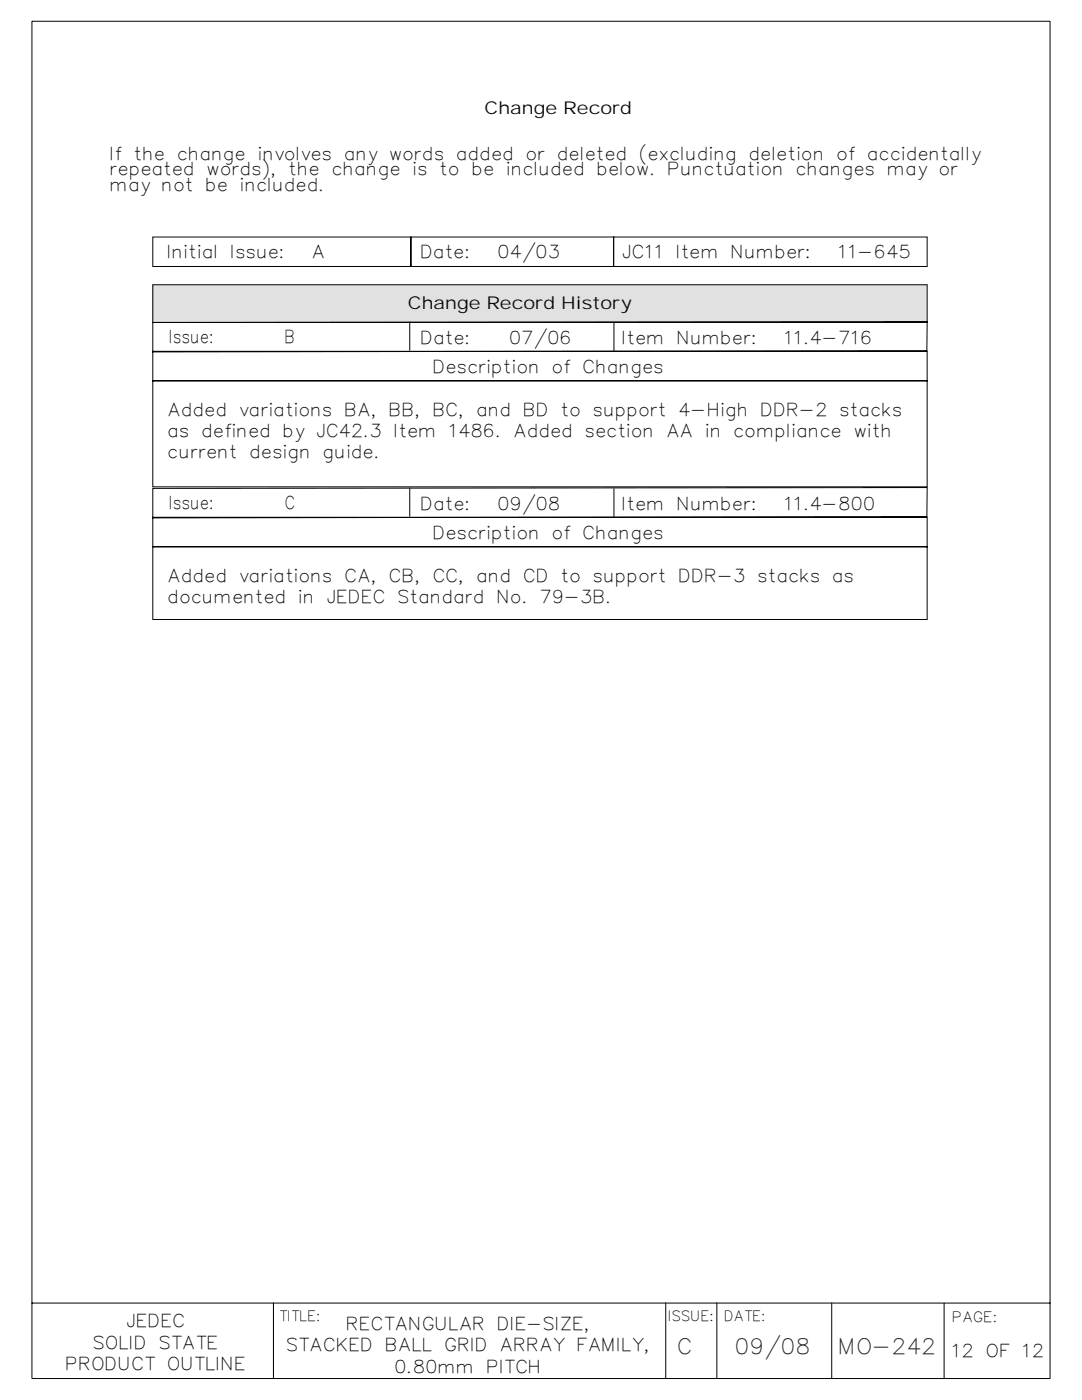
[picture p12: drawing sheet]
<svg xmlns="http://www.w3.org/2000/svg" width="216mm" height="279mm" viewBox="0 0 216 279" stroke-linecap="round" stroke-linejoin="round" font-family="sans-serif">
<defs><g id="words">
<g font-size="4.2" fill="#231f20">
<text x="135.5" y="270.3">C</text>
<text x="147.1" y="270.3">09/08</text>
<text x="167.7" y="270.3">MO-242</text>
</g>
<g font-size="3.5" fill="#020303">
<text x="96.7" y="22.7">Change Record</text>
<text x="22.3" y="31.8">If the change involves any words added or deleted (excluding deletion of accidentally</text>
<text x="22.3" y="34.9">repeated words), the change is to be included below. Punctuation changes may or</text>
<text x="22.3" y="38">may not be included.</text>
<text x="33.7" y="51.5">Initial Issue:</text>
<text x="62.6" y="51.5">A</text>
<text x="84.2" y="51.5">Date:</text>
<text x="99.6" y="51.5">04/03</text>
<text x="124.4" y="51.5">JC11 Item Number:</text>
<text x="167.6" y="51.5">11-645</text>
<text x="81.4" y="61.8">Change Record History</text>
<text x="34" y="68.5">Issue:</text>
<text x="57.1" y="68.5">B</text>
<text x="84.2" y="68.6">Date:</text>
<text x="101.9" y="68.6">07/06</text>
<text x="124.4" y="68.6">Item Number:</text>
<text x="156.8" y="68.6">11.4-716</text>
<text x="86.7" y="74.5">Description of Changes</text>
<text x="33.8" y="82.9">Added variations BA, BB, BC, and BD to support 4-High DDR-2 stacks</text>
<text x="33.8" y="87.2">as defined by JC42.3 Item 1486. Added section AA in compliance with</text>
<text x="33.8" y="91.4">current design guide.</text>
<text x="34" y="101.6">Issue:</text>
<text x="57.1" y="101.6">C</text>
<text x="84.2" y="101.7">Date:</text>
<text x="99.6" y="101.7">09/08</text>
<text x="124.4" y="101.7">Item Number:</text>
<text x="156.8" y="101.7">11.4-800</text>
<text x="86.7" y="107.6">Description of Changes</text>
<text x="33.8" y="116.1">Added variations CA, CB, CC, and CD to support DDR-3 stacks as</text>
<text x="33.8" y="120.3">documented in JEDEC Standard No. 79-3B.</text>
<text x="18.9" y="269.1">SOLID STATE</text>
<text x="25.5" y="264.9">JEDEC</text>
<text x="57.4" y="269.7">STACKED BALL GRID ARRAY FAMILY,</text>
<text x="69.4" y="265.5">RECTANGULAR DIE-SIZE,</text>
<text x="13.4" y="273.4">PRODUCT OUTLINE</text>
<text x="79.1" y="273.9">0.80mm PITCH</text>
<text x="190.3" y="270.9">12 OF 12</text>
</g>
<g font-size="2.8" fill="#020303">
<text x="55.9" y="263.6">TITLE:</text>
<text x="133.6" y="263.7">ISSUE: DATE:</text>
<text x="190.2" y="263.8">PAGE:</text>
</g>
</g></defs>
<path d="M30.5 56.8h154.5v7.6h-154.5z" fill="#e2e0e0"/>
<g fill="none" stroke="#020303" stroke-width=".2">
<path d="M6.4 4.2h203.1v270.9h-203.1zM30.5 56.8h154.5v7.6h-154.5zM30.5 47.3h51.5v5.9h-51.5zM82 47.3h40.4v5.9h-40.4zM122.4 47.3h62.6v5.9h-62.6zM30.5 70.1h154.5v5.9h-154.5zM30.5 76h154.5v21.2h-154.5zM30.5 64.4l154.5-.2-.1 5.8-154.4 .2zM81.8 64.2v5.8M122.5 64.4v5.8M30.5 97.5l154.5-.2-.1 5.8-154.4 .3zM81.8 97.3v5.8"/>
<path d="M122.5 97.5v5.8M30.5 103.2h154.5v5.9h-154.5zM30.5 109.1h154.5v14.5h-154.5zM132.8 260v15.1M143 260v15.1M166 260v15.1M6.4 260.1h203.1M54.6 260.1v15M188.4 260.1v15.1"/>
</g>
<use href="#words"/>
</svg>
